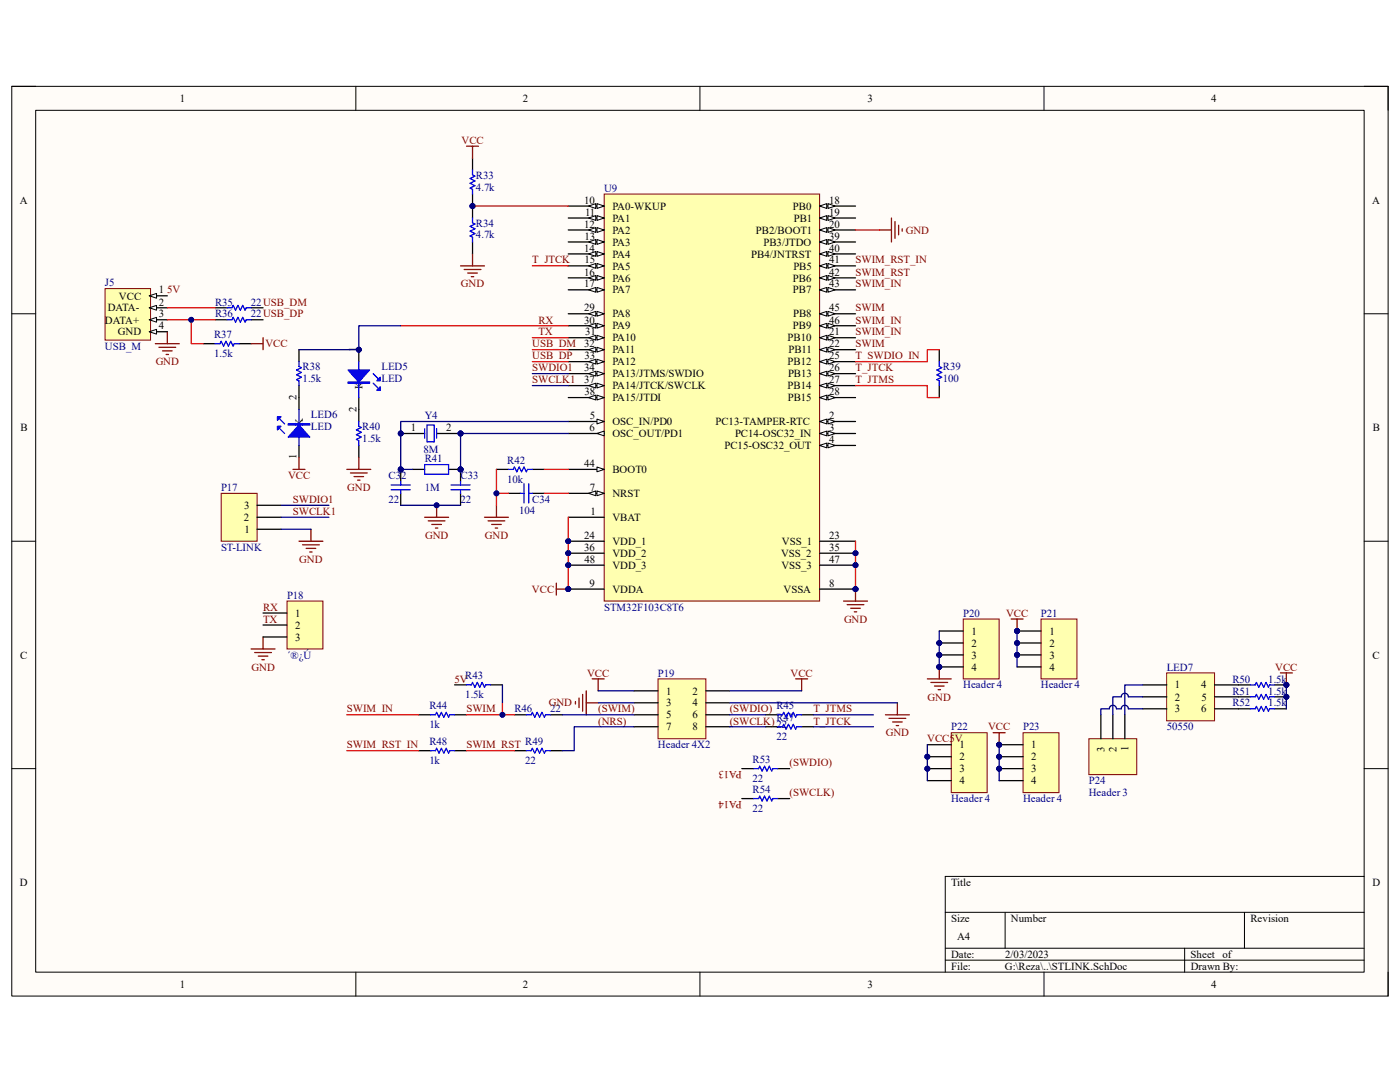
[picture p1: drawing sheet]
<svg xmlns="http://www.w3.org/2000/svg" width="279mm" height="216mm" viewBox="0 0 279 216" stroke-linecap="round" stroke-linejoin="round" font-family="sans-serif">
<defs><g id="words">
<g font-size="2.2">
<text x="35.9" y="20.4">1</text>
<text x="104.4" y="20.4">2</text>
<text x="173.1" y="20.4">3</text>
<text x="241.7" y="20.4">4</text>
<text x="3.9" y="40.6">A</text>
<text x="116.6" y="40.6">10</text>
<text x="122.2" y="41.9">PA0-WKUP</text>
<text x="158.2" y="41.9">PB0</text>
<text x="165.5" y="40.6">18</text>
<text x="273.9" y="40.6">A</text>
<text x="116.6" y="45.4">12</text>
<text x="116.7" y="47.8">13</text>
<text x="116.8" y="43.1">11</text>
<text x="122.2" y="44.2">PA1</text>
<text x="122.2" y="46.6">PA2</text>
<text x="150.9" y="46.6">PB2/BOOT1</text>
<text x="158.4" y="44.2">PB1</text>
<text x="165.5" y="43.1">19</text>
<text x="165.5" y="45.4">20</text>
<text x="165.5" y="47.8">39</text>
<text x="116.6" y="50.2">14</text>
<text x="116.6" y="52.6">15</text>
<text x="122.2" y="49">PA3</text>
<text x="122.2" y="51.4">PA4</text>
<text x="122.2" y="53.8">PA5</text>
<text x="149.9" y="51.4">PB4/JNTRST</text>
<text x="152.4" y="49">PB3/JTDO</text>
<text x="158.3" y="53.8">PB5</text>
<text x="165.5" y="50.2">40</text>
<text x="165.5" y="52.6">41</text>
<text x="23.7" y="59.8">VCC</text>
<text x="31.7" y="58.5">1</text>
<text x="116.6" y="55">16</text>
<text x="116.6" y="57.4">17</text>
<text x="122.2" y="56.2">PA6</text>
<text x="122.2" y="58.5">PA7</text>
<text x="158.2" y="56.2">PB6</text>
<text x="158.2" y="58.5">PB7</text>
<text x="165.5" y="55">42</text>
<text x="165.5" y="57.4">43</text>
<text x="21" y="64.6">DATA+</text>
<text x="21.5" y="62.1">DATA-</text>
<text x="31.7" y="61">2</text>
<text x="31.7" y="63.3">3</text>
<text x="31.7" y="65.7">4</text>
<text x="116.6" y="62.1">29</text>
<text x="116.6" y="64.6">30</text>
<text x="122.2" y="63.3">PA8</text>
<text x="122.2" y="65.7">PA9</text>
<text x="158.2" y="65.7">PB9</text>
<text x="158.3" y="63.3">PB8</text>
<text x="165.5" y="62.1">45</text>
<text x="165.5" y="64.6">46</text>
<text x="23.5" y="66.9">GND</text>
<text x="71.1" y="70.2" transform="rotate(-90 71.1 70.2)">1</text>
<text x="116.6" y="69.3">32</text>
<text x="116.7" y="71.7">33</text>
<text x="116.8" y="66.9">31</text>
<text x="122.2" y="68.1">PA10</text>
<text x="122.2" y="70.5">PA11</text>
<text x="157.2" y="68.1">PB10</text>
<text x="157.4" y="70.5">PB11</text>
<text x="165.5" y="66.9">21</text>
<text x="165.5" y="69.3">22</text>
<text x="165.5" y="71.7">25</text>
<text x="72.3" y="77.6" transform="rotate(-90 72.3 77.6)">K</text>
<text x="72.3" y="75.4" transform="rotate(-90 72.3 75.4)">A</text>
<text x="116.6" y="74.1">34</text>
<text x="116.6" y="76.5">37</text>
<text x="122.2" y="72.9">PA12</text>
<text x="122.2" y="75.3">PA13/JTMS/SWDIO</text>
<text x="122.2" y="77.7">PA14/JTCK/SWCLK</text>
<text x="157.2" y="72.9">PB12</text>
<text x="157.2" y="77.7">PB14</text>
<text x="157.3" y="75.3">PB13</text>
<text x="165.5" y="74.1">26</text>
<text x="165.5" y="76.5">27</text>
<text x="59.2" y="79.8" transform="rotate(-90 59.2 79.8)">2</text>
<text x="71.1" y="82.2" transform="rotate(-90 71.1 82.2)">2</text>
<text x="116.6" y="78.9">38</text>
<text x="117.7" y="83.7">5</text>
<text x="122.2" y="80.1">PA15/JTDI</text>
<text x="157.2" y="80.1">PB15</text>
<text x="165.5" y="78.9">28</text>
<text x="165.5" y="83.7">2</text>
<text x="4.1" y="86">B</text>
<text x="60.4" y="87.2" transform="rotate(-90 60.4 87.2)">A K</text>
<text x="82" y="86">1</text>
<text x="89" y="86">2</text>
<text x="117.6" y="86">6</text>
<text x="122.2" y="84.8">OSC_IN/PD0</text>
<text x="122.2" y="87.2">OSC_OUT/PD1</text>
<text x="142.8" y="84.8">PC13-TAMPER-RTC</text>
<text x="144.6" y="89.6">PC15-OSC32_OUT</text>
<text x="146.7" y="87.2">PC14-OSC32_IN</text>
<text x="165.5" y="86">3</text>
<text x="165.5" y="88.4">4</text>
<text x="274" y="86">B</text>
<text x="59.2" y="91.6" transform="rotate(-90 59.2 91.6)">1</text>
<text x="116.6" y="93.2">44</text>
<text x="122.2" y="94.4">BOOT0</text>
<text x="48.7" y="101.6">3</text>
<text x="117.7" y="98">7</text>
<text x="122.2" y="99.2">NRST</text>
<text x="48.6" y="104">2</text>
<text x="48.8" y="106.3">1</text>
<text x="116.6" y="107.5">24</text>
<text x="117.9" y="102.7">1</text>
<text x="122.2" y="104">VBAT</text>
<text x="165.5" y="107.5">23</text>
<text x="116.6" y="109.9">36</text>
<text x="116.6" y="112.3">48</text>
<text x="122.2" y="108.7">VDD_1</text>
<text x="122.2" y="111.1">VDD_2</text>
<text x="122.2" y="113.5">VDD_3</text>
<text x="155.9" y="111.1">VSS_2</text>
<text x="156" y="113.5">VSS_3</text>
<text x="156" y="108.7">VSS_1</text>
<text x="165.5" y="109.9">35</text>
<text x="165.5" y="112.3">47</text>
<text x="117.6" y="117.1">9</text>
<text x="122.2" y="118.3">VDDA</text>
<text x="156.4" y="118.3">VSSA</text>
<text x="165.5" y="117.1">8</text>
<text x="58.9" y="123.1">1</text>
<text x="58.9" y="125.4">2</text>
<text x="4" y="131.4">C</text>
<text x="58.9" y="127.8">3</text>
<text x="193.9" y="126.7">1</text>
<text x="193.9" y="129">2</text>
<text x="193.9" y="131.4">3</text>
<text x="209.4" y="126.7">1</text>
<text x="209.4" y="129">2</text>
<text x="209.4" y="131.4">3</text>
<text x="273.9" y="131.4">C</text>
<text x="193.9" y="133.8">4</text>
<text x="209.4" y="133.8">4</text>
<text x="234.5" y="137.4">1</text>
<text x="239.7" y="137.4">4</text>
<text x="133" y="138.6">1</text>
<text x="133" y="141">3</text>
<text x="133" y="143.3">5</text>
<text x="138.2" y="141">4</text>
<text x="138.2" y="143.3">6</text>
<text x="138.2" y="138.6">2</text>
<text x="234.5" y="139.8">2</text>
<text x="234.5" y="142.2">3</text>
<text x="239.7" y="142.2">6</text>
<text x="239.8" y="139.8">5</text>
<text x="133" y="145.8">7</text>
<text x="138.2" y="145.8">8</text>
<text x="191.5" y="149.4">1</text>
<text x="205.8" y="149.4">1</text>
<text x="220.4" y="150" transform="rotate(-90 220.4 150)">3</text>
<text x="225.2" y="149.9" transform="rotate(-90 225.2 149.9)">1</text>
<text x="191.5" y="151.7">2</text>
<text x="191.5" y="154.1">3</text>
<text x="205.8" y="151.7">2</text>
<text x="205.8" y="154.1">3</text>
<text x="222.8" y="150.1" transform="rotate(-90 222.8 150.1)">2</text>
<text x="191.5" y="156.5">4</text>
<text x="205.8" y="156.5">4</text>
<text x="4" y="176.8">D</text>
<text x="189.8" y="176.8">Title</text>
<text x="273.9" y="176.8">D</text>
<text x="189.8" y="184">Size</text>
<text x="201.8" y="184">Number</text>
<text x="249.6" y="184">Revision</text>
<text x="189.8" y="191.1">Date:</text>
<text x="191" y="187.5">A4</text>
<text x="200.6" y="191.1">2/03/2023</text>
<text x="237.6" y="191.1">Sheet</text>
<text x="244" y="191.1">of</text>
<text x="35.9" y="197.1">1</text>
<text x="104.4" y="197.1">2</text>
<text x="173.1" y="197.1">3</text>
<text x="189.8" y="193.5">File:</text>
<text x="200.6" y="193.5">G:\Reza\..\STLINK.SchDoc</text>
<text x="237.6" y="193.5">Drawn By:</text>
<text x="241.7" y="197.1">4</text>
</g>
<g font-size="2.2" fill="#800000">
<text x="92.1" y="28.7">VCC</text>
<text x="180.8" y="46.6">GND</text>
<text x="106.2" y="52.6">T_JTCK</text>
<text x="170.7" y="52.6">SWIM_RST_IN</text>
<text x="33.4" y="58.5">5V</text>
<text x="92" y="57.4">GND</text>
<text x="170.7" y="55">SWIM_RST</text>
<text x="170.7" y="57.4">SWIM_IN</text>
<text x="107.4" y="64.6">RX</text>
<text x="170.7" y="64.6">SWIM_IN</text>
<text x="170.7" y="62.1">SWIM</text>
<text x="53" y="69.3">VCC</text>
<text x="106.2" y="69.3">USB_DM</text>
<text x="106.2" y="71.7">USB_DP</text>
<text x="107.4" y="66.9">TX</text>
<text x="170.7" y="66.9">SWIM_IN</text>
<text x="170.7" y="69.3">SWIM</text>
<text x="170.7" y="71.7">T_SWDIO_IN</text>
<text x="31.1" y="72.9">GND</text>
<text x="106.2" y="74.1">SWDIO1</text>
<text x="106.2" y="76.5">SWCLK1</text>
<text x="170.7" y="74.1">T_JTCK</text>
<text x="170.7" y="76.5">T_JTMS</text>
<text x="57.5" y="95.6">VCC</text>
<text x="58.5" y="100.4">SWDIO1</text>
<text x="69.3" y="98">GND</text>
<text x="58.5" y="102.7">SWCLK1</text>
<text x="84.8" y="107.5">GND</text>
<text x="96.8" y="107.5">GND</text>
<text x="59.7" y="112.3">GND</text>
<text x="106.2" y="118.3">VCC</text>
<text x="52.5" y="121.9">RX</text>
<text x="52.5" y="124.2">TX</text>
<text x="168.4" y="124.2">GND</text>
<text x="200.8" y="123.1">VCC</text>
<text x="50.2" y="133.8">GND</text>
<text x="90.7" y="136.2">5V</text>
<text x="117.2" y="135">VCC</text>
<text x="157.8" y="135">VCC</text>
<text x="254.5" y="133.8">VCC</text>
<text x="69.2" y="142.2">SWIM_IN</text>
<text x="93.1" y="142.2">SWIM</text>
<text x="109.5" y="141">GND</text>
<text x="119.4" y="142.2">(SWIM)</text>
<text x="145.6" y="142.2">(SWDIO)</text>
<text x="162.3" y="142.2">T_JTMS</text>
<text x="185.1" y="139.8">GND</text>
<text x="69.2" y="149.4">SWIM_RST_IN</text>
<text x="93.1" y="149.4">SWIM_RST</text>
<text x="119.4" y="144.6">(NRS)</text>
<text x="145.6" y="144.6">(SWCLK)</text>
<text x="162.3" y="144.6">T_JTCK</text>
<text x="176.8" y="146.9">GND</text>
<text x="185" y="148.1">VCC5V</text>
<text x="197.2" y="145.8">VCC</text>
<text x="148" y="153.8" transform="rotate(-180 148 153.8)">PA13</text>
<text x="157.6" y="152.9">(SWDIO)</text>
<text x="148" y="159.8" transform="rotate(-180 148 159.8)">PA14</text>
<text x="157.6" y="158.9">(SWCLK)</text>
</g>
<g font-size="2.2" fill="#000080">
<text x="95" y="35.6">R33</text>
<text x="95" y="38">4.7k</text>
<text x="120.6" y="38.3">U9</text>
<text x="95" y="47.6">4.7k</text>
<text x="95" y="45.2">R34</text>
<text x="21" y="57.2">J5</text>
<text x="42.9" y="61">R35</text>
<text x="42.9" y="63.3">R36</text>
<text x="50.1" y="61">22USB_DM</text>
<text x="50.1" y="63.3">22USB_DP</text>
<text x="21" y="69.8">USB_M</text>
<text x="42.7" y="71.2">1.5k</text>
<text x="42.7" y="67.4">R37</text>
<text x="60.4" y="76.2">1.5k</text>
<text x="60.4" y="73.9">R38</text>
<text x="76.1" y="73.9">LED5</text>
<text x="76.1" y="76.2">LED</text>
<text x="188.2" y="76.2">100</text>
<text x="188.2" y="73.9">R39</text>
<text x="62.1" y="83.4">LED6</text>
<text x="84.8" y="83.7">Y4</text>
<text x="62.1" y="85.8">LED</text>
<text x="72.3" y="88.2">1.5k</text>
<text x="72.3" y="85.8">R40</text>
<text x="77.6" y="95.6">C32</text>
<text x="84.5" y="90.3">8M</text>
<text x="84.8" y="92.2">R41</text>
<text x="91.9" y="95.6">C33</text>
<text x="101.2" y="92.5">R42</text>
<text x="44.1" y="98">P17</text>
<text x="77.6" y="100.4">22</text>
<text x="84.8" y="98">1M</text>
<text x="91.9" y="100.4">22</text>
<text x="101.2" y="96.3">10k</text>
<text x="106.2" y="100.4">C34</text>
<text x="103.6" y="102.5">104</text>
<text x="44.1" y="109.9">ST-LINK</text>
<text x="57.3" y="119.5">P18</text>
<text x="120.6" y="121.9">STM32F103C8T6</text>
<text x="192.2" y="123.1">P20</text>
<text x="207.7" y="123.1">P21</text>
<text x="57.3" y="131.4">´®¿Ú</text>
<text x="92.8" y="135.5">R43</text>
<text x="131.3" y="135">P19</text>
<text x="192.2" y="137.4">Header 4</text>
<text x="207.7" y="137.4">Header 4</text>
<text x="232.8" y="133.8">LED7</text>
<text x="246" y="136.2">R50</text>
<text x="253.1" y="136.2">1.5k</text>
<text x="85.7" y="141.4">R44</text>
<text x="92.8" y="139.3">1.5k</text>
<text x="102.7" y="142.2">R46</text>
<text x="109.8" y="142.2">22</text>
<text x="154.9" y="143.8">R47</text>
<text x="154.9" y="141.4">R45</text>
<text x="246" y="141">R52</text>
<text x="246" y="138.6">R51</text>
<text x="253.1" y="141">1.5k</text>
<text x="253.1" y="138.6">1.5k</text>
<text x="85.7" y="145.3">1k</text>
<text x="85.7" y="148.6">R48</text>
<text x="104.8" y="148.6">R49</text>
<text x="131.3" y="149.4">Header 4X2</text>
<text x="154.9" y="147.7">22</text>
<text x="154.9" y="145.3">22</text>
<text x="189.8" y="145.8">P22</text>
<text x="204.2" y="145.8">P23</text>
<text x="232.8" y="145.8">50550</text>
<text x="85.7" y="152.4">1k</text>
<text x="104.8" y="152.4">22</text>
<text x="150.2" y="152.2">R53</text>
<text x="150.2" y="156">22</text>
<text x="150.2" y="158.2">R54</text>
<text x="189.8" y="160.1">Header 4</text>
<text x="204.2" y="160.1">Header 4</text>
<text x="217.3" y="156.5">P24</text>
<text x="217.3" y="158.9">Header 3</text>
<text x="150.2" y="162">22</text>
</g>
</g></defs>
<path d="M2.3 17.2h274.7v181.6h-274.7z" fill-rule="evenodd" fill="#fffcf8"/>
<path d="M2.3 17.2h274.7v181.6h-274.7z" fill="none" stroke="#000" stroke-width=".2"/>
<path d="M7.1 22h265.1v172h-265.1z" fill-rule="evenodd" fill="#fffcf8"/>
<g fill="none" stroke="#000" stroke-width=".2">
<path d="M2.3 17.2h4.8M71 17.2v4.8M139.7 17.2v4.8M208.4 17.2v4.8M272.2 17.2h4.8v4.8M7.1 22h265.1v172h-265.1zM2.3 62.6h4.8M272.2 62.6h4.8M2.3 108h4.8M272.2 108h4.8M2.3 153.4h4.8M272.2 153.4h4.8"/>
<path d="M272.2 174.9h-83.6v19.1M71 194v4.8M139.7 194v4.8M188.6 182h83.6M188.6 189.2h83.6M188.6 191.6h83.6M200.6 182v7.2M208.4 194v4.8M236.4 189.2v4.8M248.4 182v7.2M277 194v4.8"/>
</g>
<circle cx="113.4" cy="108" r=".48" fill="#000080"/>
<circle cx="113.4" cy="108" r=".48" fill="none" stroke="#000080" stroke-width=".2"/>
<circle cx="113.4" cy="110.4" r=".48" fill="#000080"/>
<circle cx="113.4" cy="110.4" r=".48" fill="none" stroke="#000080" stroke-width=".2"/>
<circle cx="113.4" cy="112.8" r=".48" fill="#000080"/>
<circle cx="113.4" cy="112.8" r=".48" fill="none" stroke="#000080" stroke-width=".2"/>
<circle cx="113.4" cy="117.5" r=".48" fill="#000080"/>
<circle cx="113.4" cy="117.5" r=".48" fill="none" stroke="#000080" stroke-width=".2"/>
<circle cx="170.7" cy="110.4" r=".48" fill="#000080"/>
<circle cx="170.7" cy="110.4" r=".48" fill="none" stroke="#000080" stroke-width=".2"/>
<circle cx="170.7" cy="112.8" r=".48" fill="#000080"/>
<circle cx="170.7" cy="112.8" r=".48" fill="none" stroke="#000080" stroke-width=".2"/>
<circle cx="170.7" cy="117.5" r=".48" fill="#000080"/>
<circle cx="170.7" cy="117.5" r=".48" fill="none" stroke="#000080" stroke-width=".2"/>
<path d="M120.6 38.7h43v81.2h-43z" fill-rule="evenodd" fill="#ffffb0"/>
<path d="M120.6 38.7h43v81.2h-43z" fill="none" stroke="#800000" stroke-width=".2"/>
<path d="M113.4 93.7h7.2" fill="none" stroke="#000" stroke-width=".25"/>
<path d="M119.1 93.2l1.5 .5-1.5 .4z" fill="#f8fcff"/>
<path d="M119.1 93.2l1.5 .5-1.5 .4z" fill="none" stroke="#000" stroke-width=".2"/>
<path d="M113.4 98.4h7.2" fill="none" stroke="#000" stroke-width=".25"/>
<path d="M119.1 98l1.5 .4-1.5 .5z" fill="#f8fcff"/>
<path d="M119.1 98l1.5 .4-1.5 .5z" fill="none" stroke="#000" stroke-width=".2"/>
<path d="M117.5 98.4l1.4-.4v.9z" fill="#f8fcff"/>
<path d="M117.5 98.4l1.4-.4v.9z" fill="none" stroke="#000" stroke-width=".2"/>
<path d="M113.4 84.1h7.2" fill="none" stroke="#000" stroke-width=".25"/>
<path d="M119.1 83.6l1.5 .5-1.5 .5z" fill="#f8fcff"/>
<path d="M119.1 83.6l1.5 .5-1.5 .5z" fill="none" stroke="#000" stroke-width=".2"/>
<path d="M113.4 86.5h7.2" fill="none" stroke="#000" stroke-width=".25"/>
<path d="M119.1 86.5l1.5-.5v1z" fill="#f8fcff"/>
<path d="M119.1 86.5l1.5-.5v1z" fill="none" stroke="#000" stroke-width=".2"/>
<path d="M113.4 41.1h7.2" fill="none" stroke="#000" stroke-width=".25"/>
<path d="M119.1 40.6l1.5 .5-1.5 .5z" fill="#f8fcff"/>
<path d="M119.1 40.6l1.5 .5-1.5 .5z" fill="none" stroke="#000" stroke-width=".2"/>
<path d="M117.5 41.1l1.4-.5v1z" fill="#f8fcff"/>
<path d="M117.5 41.1l1.4-.5v1z" fill="none" stroke="#000" stroke-width=".2"/>
<path d="M113.4 43.5h7.2" fill="none" stroke="#000" stroke-width=".25"/>
<path d="M119.1 43l1.5 .5-1.5 .5z" fill="#f8fcff"/>
<path d="M119.1 43l1.5 .5-1.5 .5z" fill="none" stroke="#000" stroke-width=".2"/>
<path d="M117.5 43.5l1.4-.5v1z" fill="#f8fcff"/>
<path d="M117.5 43.5l1.4-.5v1z" fill="none" stroke="#000" stroke-width=".2"/>
<path d="M113.4 45.9h7.2" fill="none" stroke="#000" stroke-width=".25"/>
<path d="M119.1 45.4l1.5 .5-1.5 .5z" fill="#f8fcff"/>
<path d="M119.1 45.4l1.5 .5-1.5 .5z" fill="none" stroke="#000" stroke-width=".2"/>
<path d="M117.5 45.9l1.4-.5v1z" fill="#f8fcff"/>
<path d="M117.5 45.9l1.4-.5v1z" fill="none" stroke="#000" stroke-width=".2"/>
<path d="M113.4 48.3h7.2" fill="none" stroke="#000" stroke-width=".25"/>
<path d="M119.1 47.8l1.5 .5-1.5 .5z" fill="#f8fcff"/>
<path d="M119.1 47.8l1.5 .5-1.5 .5z" fill="none" stroke="#000" stroke-width=".2"/>
<path d="M117.5 48.3l1.4-.5v1z" fill="#f8fcff"/>
<path d="M117.5 48.3l1.4-.5v1z" fill="none" stroke="#000" stroke-width=".2"/>
<path d="M113.4 50.7h7.2" fill="none" stroke="#000" stroke-width=".25"/>
<path d="M119.1 50.2l1.5 .5-1.5 .4z" fill="#f8fcff"/>
<path d="M119.1 50.2l1.5 .5-1.5 .4z" fill="none" stroke="#000" stroke-width=".2"/>
<path d="M117.5 50.7l1.4-.5v.9z" fill="#f8fcff"/>
<path d="M117.5 50.7l1.4-.5v.9z" fill="none" stroke="#000" stroke-width=".2"/>
<path d="M113.4 53.1h7.2" fill="none" stroke="#000" stroke-width=".25"/>
<path d="M119.1 52.6l1.5 .5-1.5 .4z" fill="#f8fcff"/>
<path d="M119.1 52.6l1.5 .5-1.5 .4z" fill="none" stroke="#000" stroke-width=".2"/>
<path d="M117.5 53.1l1.4-.5v.9z" fill="#f8fcff"/>
<path d="M117.5 53.1l1.4-.5v.9z" fill="none" stroke="#000" stroke-width=".2"/>
<path d="M113.4 55.4h7.2" fill="none" stroke="#000" stroke-width=".25"/>
<path d="M119.1 55l1.5 .4-1.5 .5z" fill="#f8fcff"/>
<path d="M119.1 55l1.5 .4-1.5 .5z" fill="none" stroke="#000" stroke-width=".2"/>
<path d="M117.5 55.4l1.4-.4v.9z" fill="#f8fcff"/>
<path d="M117.5 55.4l1.4-.4v.9z" fill="none" stroke="#000" stroke-width=".2"/>
<path d="M113.4 57.8h7.2" fill="none" stroke="#000" stroke-width=".25"/>
<path d="M119.1 57.4l1.5 .4-1.5 .5z" fill="#f8fcff"/>
<path d="M119.1 57.4l1.5 .4-1.5 .5z" fill="none" stroke="#000" stroke-width=".2"/>
<path d="M117.5 57.8l1.4-.4v.9z" fill="#f8fcff"/>
<path d="M117.5 57.8l1.4-.4v.9z" fill="none" stroke="#000" stroke-width=".2"/>
<path d="M113.4 62.6h7.2" fill="none" stroke="#000" stroke-width=".25"/>
<path d="M119.1 62.1l1.5 .5-1.5 .5z" fill="#f8fcff"/>
<path d="M119.1 62.1l1.5 .5-1.5 .5z" fill="none" stroke="#000" stroke-width=".2"/>
<path d="M117.5 62.6l1.4-.5v1z" fill="#f8fcff"/>
<path d="M117.5 62.6l1.4-.5v1z" fill="none" stroke="#000" stroke-width=".2"/>
<path d="M113.4 65h7.2" fill="none" stroke="#000" stroke-width=".25"/>
<path d="M119.1 64.5l1.5 .5-1.5 .5z" fill="#f8fcff"/>
<path d="M119.1 64.5l1.5 .5-1.5 .5z" fill="none" stroke="#000" stroke-width=".2"/>
<path d="M117.5 65l1.4-.5v1z" fill="#f8fcff"/>
<path d="M117.5 65l1.4-.5v1z" fill="none" stroke="#000" stroke-width=".2"/>
<path d="M113.4 67.4h7.2" fill="none" stroke="#000" stroke-width=".25"/>
<path d="M119.1 66.9l1.5 .5-1.5 .5z" fill="#f8fcff"/>
<path d="M119.1 66.9l1.5 .5-1.5 .5z" fill="none" stroke="#000" stroke-width=".2"/>
<path d="M117.5 67.4l1.4-.5v1z" fill="#f8fcff"/>
<path d="M117.5 67.4l1.4-.5v1z" fill="none" stroke="#000" stroke-width=".2"/>
<path d="M113.4 69.8h7.2" fill="none" stroke="#000" stroke-width=".25"/>
<path d="M119.1 69.3l1.5 .5-1.5 .5z" fill="#f8fcff"/>
<path d="M119.1 69.3l1.5 .5-1.5 .5z" fill="none" stroke="#000" stroke-width=".2"/>
<path d="M117.5 69.8l1.4-.5v1z" fill="#f8fcff"/>
<path d="M117.5 69.8l1.4-.5v1z" fill="none" stroke="#000" stroke-width=".2"/>
<path d="M113.4 72.2h7.2" fill="none" stroke="#000" stroke-width=".25"/>
<path d="M119.1 71.7l1.5 .5-1.5 .4z" fill="#f8fcff"/>
<path d="M119.1 71.7l1.5 .5-1.5 .4z" fill="none" stroke="#000" stroke-width=".2"/>
<path d="M117.5 72.2l1.4-.5v.9z" fill="#f8fcff"/>
<path d="M117.5 72.2l1.4-.5v.9z" fill="none" stroke="#000" stroke-width=".2"/>
<path d="M113.4 74.6h7.2" fill="none" stroke="#000" stroke-width=".25"/>
<path d="M119.1 74.1l1.5 .5-1.5 .4z" fill="#f8fcff"/>
<path d="M119.1 74.1l1.5 .5-1.5 .4z" fill="none" stroke="#000" stroke-width=".2"/>
<path d="M117.5 74.6l1.4-.5v.9z" fill="#f8fcff"/>
<path d="M117.5 74.6l1.4-.5v.9z" fill="none" stroke="#000" stroke-width=".2"/>
<path d="M113.4 76.9h7.2" fill="none" stroke="#000" stroke-width=".25"/>
<path d="M119.1 76.5l1.5 .4-1.5 .5z" fill="#f8fcff"/>
<path d="M119.1 76.5l1.5 .4-1.5 .5z" fill="none" stroke="#000" stroke-width=".2"/>
<path d="M117.5 76.9l1.4-.4v.9z" fill="#f8fcff"/>
<path d="M117.5 76.9l1.4-.4v.9z" fill="none" stroke="#000" stroke-width=".2"/>
<path d="M113.4 79.3h7.2" fill="none" stroke="#000" stroke-width=".25"/>
<path d="M119.1 78.9l1.5 .4-1.5 .5z" fill="#f8fcff"/>
<path d="M119.1 78.9l1.5 .4-1.5 .5z" fill="none" stroke="#000" stroke-width=".2"/>
<path d="M117.5 79.3l1.4-.4v.9z" fill="#f8fcff"/>
<path d="M117.5 79.3l1.4-.4v.9z" fill="none" stroke="#000" stroke-width=".2"/>
<path d="M163.6 41.1h7.1" fill="none" stroke="#000" stroke-width=".25"/>
<path d="M163.6 41.1l1.4-.5v1z" fill="#f8fcff"/>
<path d="M163.6 41.1l1.4-.5v1z" fill="none" stroke="#000" stroke-width=".2"/>
<path d="M165.2 40.6l1.5 .5-1.5 .5z" fill="#f8fcff"/>
<path d="M165.2 40.6l1.5 .5-1.5 .5z" fill="none" stroke="#000" stroke-width=".2"/>
<path d="M163.6 43.5h7.1" fill="none" stroke="#000" stroke-width=".25"/>
<path d="M163.6 43.5l1.4-.5v1z" fill="#f8fcff"/>
<path d="M163.6 43.5l1.4-.5v1z" fill="none" stroke="#000" stroke-width=".2"/>
<path d="M165.2 43l1.5 .5-1.5 .5z" fill="#f8fcff"/>
<path d="M165.2 43l1.5 .5-1.5 .5z" fill="none" stroke="#000" stroke-width=".2"/>
<path d="M163.6 45.9h7.1" fill="none" stroke="#000" stroke-width=".25"/>
<path d="M163.6 45.9l1.4-.5v1z" fill="#f8fcff"/>
<path d="M163.6 45.9l1.4-.5v1z" fill="none" stroke="#000" stroke-width=".2"/>
<path d="M165.2 45.4l1.5 .5-1.5 .5z" fill="#f8fcff"/>
<path d="M165.2 45.4l1.5 .5-1.5 .5z" fill="none" stroke="#000" stroke-width=".2"/>
<path d="M163.6 48.3h7.1" fill="none" stroke="#000" stroke-width=".25"/>
<path d="M163.6 48.3l1.4-.5v1z" fill="#f8fcff"/>
<path d="M163.6 48.3l1.4-.5v1z" fill="none" stroke="#000" stroke-width=".2"/>
<path d="M165.2 47.8l1.5 .5-1.5 .5z" fill="#f8fcff"/>
<path d="M165.2 47.8l1.5 .5-1.5 .5z" fill="none" stroke="#000" stroke-width=".2"/>
<path d="M163.6 50.7h7.1" fill="none" stroke="#000" stroke-width=".25"/>
<path d="M163.6 50.7l1.4-.5v.9z" fill="#f8fcff"/>
<path d="M163.6 50.7l1.4-.5v.9z" fill="none" stroke="#000" stroke-width=".2"/>
<path d="M165.2 50.2l1.5 .5-1.5 .4z" fill="#f8fcff"/>
<path d="M165.2 50.2l1.5 .5-1.5 .4z" fill="none" stroke="#000" stroke-width=".2"/>
<path d="M163.6 53.1h7.1" fill="none" stroke="#000" stroke-width=".25"/>
<path d="M163.6 53.1l1.4-.5v.9z" fill="#f8fcff"/>
<path d="M163.6 53.1l1.4-.5v.9z" fill="none" stroke="#000" stroke-width=".2"/>
<path d="M165.2 52.6l1.5 .5-1.5 .4z" fill="#f8fcff"/>
<path d="M165.2 52.6l1.5 .5-1.5 .4z" fill="none" stroke="#000" stroke-width=".2"/>
<path d="M163.6 55.4h7.1" fill="none" stroke="#000" stroke-width=".25"/>
<path d="M163.6 55.4l1.4-.4v.9z" fill="#f8fcff"/>
<path d="M163.6 55.4l1.4-.4v.9z" fill="none" stroke="#000" stroke-width=".2"/>
<path d="M165.2 55l1.5 .4-1.5 .5z" fill="#f8fcff"/>
<path d="M165.2 55l1.5 .4-1.5 .5z" fill="none" stroke="#000" stroke-width=".2"/>
<path d="M163.6 57.8h7.1" fill="none" stroke="#000" stroke-width=".25"/>
<path d="M163.6 57.8l1.4-.4v.9z" fill="#f8fcff"/>
<path d="M163.6 57.8l1.4-.4v.9z" fill="none" stroke="#000" stroke-width=".2"/>
<path d="M165.2 57.4l1.5 .4-1.5 .5z" fill="#f8fcff"/>
<path d="M165.2 57.4l1.5 .4-1.5 .5z" fill="none" stroke="#000" stroke-width=".2"/>
<path d="M163.6 62.6h7.1" fill="none" stroke="#000" stroke-width=".25"/>
<path d="M163.6 62.6l1.4-.5v1z" fill="#f8fcff"/>
<path d="M163.6 62.6l1.4-.5v1z" fill="none" stroke="#000" stroke-width=".2"/>
<path d="M165.2 62.1l1.5 .5-1.5 .5z" fill="#f8fcff"/>
<path d="M165.2 62.1l1.5 .5-1.5 .5z" fill="none" stroke="#000" stroke-width=".2"/>
<path d="M163.6 65h7.1" fill="none" stroke="#000" stroke-width=".25"/>
<path d="M163.6 65l1.4-.5v1z" fill="#f8fcff"/>
<path d="M163.6 65l1.4-.5v1z" fill="none" stroke="#000" stroke-width=".2"/>
<path d="M165.2 64.5l1.5 .5-1.5 .5z" fill="#f8fcff"/>
<path d="M165.2 64.5l1.5 .5-1.5 .5z" fill="none" stroke="#000" stroke-width=".2"/>
<path d="M163.6 67.4h7.1" fill="none" stroke="#000" stroke-width=".25"/>
<path d="M163.6 67.4l1.4-.5v1z" fill="#f8fcff"/>
<path d="M163.6 67.4l1.4-.5v1z" fill="none" stroke="#000" stroke-width=".2"/>
<path d="M165.2 66.9l1.5 .5-1.5 .5z" fill="#f8fcff"/>
<path d="M165.2 66.9l1.5 .5-1.5 .5z" fill="none" stroke="#000" stroke-width=".2"/>
<path d="M163.6 69.8h7.1" fill="none" stroke="#000" stroke-width=".25"/>
<path d="M163.6 69.8l1.4-.5v1z" fill="#f8fcff"/>
<path d="M163.6 69.8l1.4-.5v1z" fill="none" stroke="#000" stroke-width=".2"/>
<path d="M165.2 69.3l1.5 .5-1.5 .5z" fill="#f8fcff"/>
<path d="M165.2 69.3l1.5 .5-1.5 .5z" fill="none" stroke="#000" stroke-width=".2"/>
<path d="M163.6 72.2h7.1" fill="none" stroke="#000" stroke-width=".25"/>
<path d="M163.6 72.2l1.4-.5v.9z" fill="#f8fcff"/>
<path d="M163.6 72.2l1.4-.5v.9z" fill="none" stroke="#000" stroke-width=".2"/>
<path d="M165.2 71.7l1.5 .5-1.5 .4z" fill="#f8fcff"/>
<path d="M165.2 71.7l1.5 .5-1.5 .4z" fill="none" stroke="#000" stroke-width=".2"/>
<path d="M163.6 74.6h7.1" fill="none" stroke="#000" stroke-width=".25"/>
<path d="M163.6 74.6l1.4-.5v.9z" fill="#f8fcff"/>
<path d="M163.6 74.6l1.4-.5v.9z" fill="none" stroke="#000" stroke-width=".2"/>
<path d="M165.2 74.1l1.5 .5-1.5 .4z" fill="#f8fcff"/>
<path d="M165.2 74.1l1.5 .5-1.5 .4z" fill="none" stroke="#000" stroke-width=".2"/>
<path d="M163.6 76.9h7.1" fill="none" stroke="#000" stroke-width=".25"/>
<path d="M163.6 76.9l1.4-.4v.9z" fill="#f8fcff"/>
<path d="M163.6 76.9l1.4-.4v.9z" fill="none" stroke="#000" stroke-width=".2"/>
<path d="M165.2 76.5l1.5 .4-1.5 .5z" fill="#f8fcff"/>
<path d="M165.2 76.5l1.5 .4-1.5 .5z" fill="none" stroke="#000" stroke-width=".2"/>
<path d="M163.6 79.3h7.1" fill="none" stroke="#000" stroke-width=".25"/>
<path d="M163.6 79.3l1.4-.4v.9z" fill="#f8fcff"/>
<path d="M163.6 79.3l1.4-.4v.9z" fill="none" stroke="#000" stroke-width=".2"/>
<path d="M165.2 78.9l1.5 .4-1.5 .5z" fill="#f8fcff"/>
<path d="M165.2 78.9l1.5 .4-1.5 .5z" fill="none" stroke="#000" stroke-width=".2"/>
<path d="M163.6 84.1h7.1" fill="none" stroke="#000" stroke-width=".25"/>
<path d="M163.6 84.1l1.4-.5v1z" fill="#f8fcff"/>
<path d="M163.6 84.1l1.4-.5v1z" fill="none" stroke="#000" stroke-width=".2"/>
<path d="M165.2 83.6l1.5 .5-1.5 .5z" fill="#f8fcff"/>
<path d="M165.2 83.6l1.5 .5-1.5 .5z" fill="none" stroke="#000" stroke-width=".2"/>
<path d="M163.6 86.5h7.1" fill="none" stroke="#000" stroke-width=".25"/>
<path d="M163.6 86.5l1.4-.5v1z" fill="#f8fcff"/>
<path d="M163.6 86.5l1.4-.5v1z" fill="none" stroke="#000" stroke-width=".2"/>
<path d="M165.2 86l1.5 .5-1.5 .5z" fill="#f8fcff"/>
<path d="M165.2 86l1.5 .5-1.5 .5z" fill="none" stroke="#000" stroke-width=".2"/>
<path d="M163.6 88.9h7.1" fill="none" stroke="#000" stroke-width=".25"/>
<path d="M163.6 88.9l1.4-.5v1z" fill="#f8fcff"/>
<path d="M163.6 88.9l1.4-.5v1z" fill="none" stroke="#000" stroke-width=".2"/>
<path d="M165.2 88.4l1.5 .5-1.5 .5z" fill="#f8fcff"/>
<path d="M165.2 88.4l1.5 .5-1.5 .5z" fill="none" stroke="#000" stroke-width=".2"/>
<path d="M113.4 103.2h7.2M113.4 108h7.2" fill="none" stroke="#000" stroke-width=".25"/>
<circle cx="113.4" cy="108" r=".48" fill="#000080"/>
<circle cx="113.4" cy="108" r=".48" fill="none" stroke="#000080" stroke-width=".2"/>
<path d="M113.4 110.4h7.2" fill="none" stroke="#000" stroke-width=".25"/>
<circle cx="113.4" cy="110.4" r=".48" fill="#000080"/>
<circle cx="113.4" cy="110.4" r=".48" fill="none" stroke="#000080" stroke-width=".2"/>
<path d="M113.4 112.8h7.2" fill="none" stroke="#000" stroke-width=".25"/>
<circle cx="113.4" cy="112.8" r=".48" fill="#000080"/>
<circle cx="113.4" cy="112.8" r=".48" fill="none" stroke="#000080" stroke-width=".2"/>
<path d="M113.4 117.5h7.2" fill="none" stroke="#000" stroke-width=".25"/>
<circle cx="113.4" cy="117.5" r=".48" fill="#000080"/>
<circle cx="113.4" cy="117.5" r=".48" fill="none" stroke="#000080" stroke-width=".2"/>
<path d="M163.6 108h7.1M163.6 110.4h7.1" fill="none" stroke="#000" stroke-width=".25"/>
<circle cx="170.7" cy="110.4" r=".48" fill="#000080"/>
<circle cx="170.7" cy="110.4" r=".48" fill="none" stroke="#000080" stroke-width=".2"/>
<path d="M163.6 112.8h7.1" fill="none" stroke="#000" stroke-width=".25"/>
<circle cx="170.7" cy="112.8" r=".48" fill="#000080"/>
<circle cx="170.7" cy="112.8" r=".48" fill="none" stroke="#000080" stroke-width=".2"/>
<path d="M163.6 117.5h7.1" fill="none" stroke="#000" stroke-width=".25"/>
<circle cx="170.7" cy="117.5" r=".48" fill="#000080"/>
<circle cx="170.7" cy="117.5" r=".48" fill="none" stroke="#000080" stroke-width=".2"/>
<circle cx="71.6" cy="69.8" r=".48" fill="#000080"/>
<circle cx="71.6" cy="69.8" r=".48" fill="none" stroke="#000080" stroke-width=".2"/>
<path d="M71.6 69.8v2.4" fill="none" stroke="#000" stroke-width=".25"/>
<circle cx="71.6" cy="69.8" r=".48" fill="#000080"/>
<circle cx="71.6" cy="69.8" r=".48" fill="none" stroke="#000080" stroke-width=".2"/>
<path d="M71.6 79.3v2.4" fill="none" stroke="#000" stroke-width=".25"/>
<path d="M71.6 72.2v7.1M74.5 76.5l.9 .9M74.5 74.6l.9 .9" fill="none" stroke="#00f" stroke-width=".25"/>
<path d="M69.5 73.8h4.3l-2.2 2.4z" fill="#00f"/>
<path d="M69.5 73.8h4.3l-2.2 2.4zM69.5 76.2h4.3v.3h-4.3z" fill="none" stroke="#00f" stroke-width=".25"/>
<path d="M69.5 76.3h4.3" fill="none" stroke="#00f" stroke-width=".24"/>
<path d="M75.9 77.2v.7h-.7z" fill="#00f"/>
<path d="M75.9 77.2v.7h-.7z" fill="none" stroke="#00f" stroke-width=".25"/>
<path d="M75.9 75.3v.7h-.7z" fill="#00f"/>
<path d="M75.9 75.3v.7h-.7zM55.8 83.6l1 1M55.8 85.5l1 1M59.7 81.7v7.2" fill="none" stroke="#00f" stroke-width=".25"/>
<path d="M59.7 79.3v2.4M59.7 88.9v2.4" fill="none" stroke="#000" stroke-width=".25"/>
<path d="M59.7 84.8l2.1 2.4h-4.3z" fill="#00f"/>
<path d="M57.5 84.6h4.3v.2h-4.3zM59.7 84.8l2.1 2.4h-4.3z" fill="none" stroke="#00f" stroke-width=".25"/>
<path d="M57.5 84.7h4.3" fill="none" stroke="#00f" stroke-width=".24"/>
<path d="M55.4 83.2h.7l-.7 .7z" fill="#00f"/>
<path d="M55.4 83.2h.7l-.7 .7z" fill="none" stroke="#00f" stroke-width=".25"/>
<path d="M55.4 85.1h.7l-.7 .7z" fill="#00f"/>
<g fill="none" stroke="#00f" stroke-width=".25">
<path d="M42.9 68.6h1l.2-.5 .5 1 .5-1 .5 1 .5-1 .4 1 .3-.5h.9M45.3 61.4h1l.2-.5 .5 1 .5-1 .5 1 .4-1 .5 1 .3-.5h.9M45.3 63.8h1l.2-.5 .5 1 .5-1 .5 1 .4-1 .5 1 .3-.5h.9M59.7 72.2v.9l.4 .3-.9 .4 .9 .5-.9 .5 .9 .5-.9 .4 .5 .3v.9M187.5 72.2v.9l.4 .3-.9 .4 .9 .5-.9 .5 .9 .5-.9 .5 .5 .2v.9M55.4 85.1h.7l-.7 .7zM71.6 84.1v1l.5 .2-1 .5 1 .5-1 .4 1 .5-1 .5 .5 .2v1M101.5 93.7h.9l.3-.5 .4 .9 .5-.9 .5 .9 .5-.9 .5 .9 .2-.4h.9M93.1 136.7h1l.2-.5 .5 .9 .5-.9 .4 .9 .5-.9 .5 .9 .2-.4h1M85.9 142.6h1l.2-.4 .5 .9 .5-.9 .5 .9 .4-.9 .5 .9 .3-.5h.9M85.9 149.8h1l.2-.5 .5 1 .5-1 .5 1 .4-1 .5 1 .3-.5h.9M105.1 142.6h.9l.2-.4 .5 .9 .5-.9 .5 .9 .5-.9 .4 .9 .3-.5h.9"/>
<path d="M105.1 149.8h.9l.2-.5 .5 1 .5-1 .5 1 .5-1 .4 1 .3-.5h.9"/>
</g>
<g fill="none" stroke="#000" stroke-width=".25">
<path d="M40.6 68.6h2.3M42.9 61.4h2.4M42.9 63.8h2.4M47.7 68.6h2.4M50.1 61.4h2.4M50.1 63.8h2.4M59.7 69.8v2.4M59.7 76.9v2.4M187.5 69.8v2.4M187.5 76.9v2.4M71.6 81.7v2.4M71.6 88.9v2.4"/>
<path d="M99.1 93.7h2.4M106.2 93.7h2.4M90.7 136.7h2.4M97.9 136.7h2.4M83.6 142.6h2.3M83.6 149.8h2.3M90.7 142.6h2.4M90.7 149.8h2.4M102.7 142.6h2.4M102.7 149.8h2.4M109.8 142.6h2.4M109.8 149.8h2.4"/>
</g>
<circle cx="94.3" cy="41.1" r=".48" fill="#000080"/>
<circle cx="94.3" cy="41.1" r=".48" fill="none" stroke="#000080" stroke-width=".2"/>
<path d="M94.3 31.6v2.3M94.3 38.7v2.4" fill="none" stroke="#000" stroke-width=".25"/>
<circle cx="94.3" cy="41.1" r=".48" fill="#000080"/>
<circle cx="94.3" cy="41.1" r=".48" fill="none" stroke="#000080" stroke-width=".2"/>
<path d="M94.3 33.9v1l.5 .2-1 .5 1 .5-1 .5 1 .5-1 .4 .5 .3v.9" fill="none" stroke="#00f" stroke-width=".25"/>
<circle cx="94.3" cy="41.1" r=".48" fill="#000080"/>
<circle cx="94.3" cy="41.1" r=".48" fill="none" stroke="#000080" stroke-width=".2"/>
<path d="M94.3 41.1v2.4" fill="none" stroke="#000" stroke-width=".25"/>
<circle cx="94.3" cy="41.1" r=".48" fill="#000080"/>
<circle cx="94.3" cy="41.1" r=".48" fill="none" stroke="#000080" stroke-width=".2"/>
<path d="M94.3 48.3v2.4M101.5 98.4h2.4M106.2 98.4h2.4M152.8 145h2.4M152.8 142.6h2.4M160 145h2.4M160 142.6h2.4" fill="none" stroke="#000" stroke-width=".25"/>
<path d="M94.3 43.5v1l.5 .2-1 .5 1 .5-1 .4 1 .5-1 .5 .5 .2v1M103.9 98.4h.7M104.6 96.5v3.9M105.5 96.5v3.9M105.5 98.4h.7M155.2 145h1l.2-.5 .5 1 .5-1 .4 1 .5-1 .5 1 .2-.5h1M155.2 142.6h1l.2-.4 .5 .9 .5-.9 .4 .9 .5-.9 .5 .9 .2-.5h1" fill="none" stroke="#00f" stroke-width=".25"/>
<path d="M44.1 98.4h7.2v9.6h-7.2z" fill-rule="evenodd" fill="#ffffb0"/>
<path d="M44.1 98.4h7.2v9.6h-7.2z" fill="none" stroke="#800000" stroke-width=".2"/>
<path d="M51.3 105.6h4.8M51.3 103.2h4.8M51.3 100.8h4.8" fill="none" stroke="#000" stroke-width=".25"/>
<path d="M131.3 135.5h9.6v11.9h-9.6z" fill-rule="evenodd" fill="#ffffb0"/>
<path d="M131.3 135.5h9.6v11.9h-9.6z" fill="none" stroke="#800000" stroke-width=".2"/>
<path d="M126.5 137.8h4.8M140.9 137.8h4.8M126.5 140.2h4.8M126.5 142.6h4.8M126.5 145h4.8M140.9 140.2h4.8M140.9 142.6h4.8M140.9 145h4.8" fill="none" stroke="#000" stroke-width=".25"/>
<g fill="none" stroke="#800000" stroke-width=".25">
<path d="M168.3 119.9h4.8M170.7 117.5v2.4M115.6 139.3v1.9M116.3 138.6v3.3M117 137.8v4.8M118.2 135.5h2.4M119.4 135.5v2.3M158.8 135.5h2.4M160 135.5v2.3M169.1 120.6h3.3M169.8 121.4h1.9M170.5 122.1h.5"/>
<path d="M114.8 140v.5M117 140.2h2.4M176.7 142.6h4.8M177.4 143.3h3.4M178.1 144.1h2M178.9 144.8h.4M179.1 140.2v2.4"/>
</g>
<circle cx="170.7" cy="117.5" r=".48" fill="#000080"/>
<circle cx="170.7" cy="117.5" r=".48" fill="none" stroke="#000080" stroke-width=".2"/>
<path d="M175.5 45.9h2.4M177.9 43.5v4.8M178.6 44.2v3.4M179.3 44.9v2M180.1 45.7v.4M111 116.4v2.3M111 117.5h2.4" fill="none" stroke="#800000" stroke-width=".25"/>
<circle cx="113.4" cy="117.5" r=".48" fill="#000080"/>
<circle cx="113.4" cy="117.5" r=".48" fill="none" stroke="#000080" stroke-width=".2"/>
<g fill="none" stroke="#800000" stroke-width=".25">
<path d="M31 68.6h4.8M31.7 69.3h3.4M32.4 70h1.9M33.2 70.7h.4M33.4 66.2v2.4M50.1 68.6h2.4M52.5 67.4v2.4M59.7 108h4.7M60.4 108.7h3.3M61.1 109.4h1.9M61.8 110.1h.5M62.1 105.6v2.4"/>
<path d="M50.1 129.5h4.8M50.8 130.2h3.4M51.5 130.9h2M52.3 131.6h.4M52.5 127.1v2.4"/>
</g>
<path d="M57.3 119.9h7.1v9.6h-7.1z" fill-rule="evenodd" fill="#ffffb0"/>
<path d="M57.3 119.9h7.1v9.6h-7.1z" fill="none" stroke="#800000" stroke-width=".2"/>
<path d="M52.5 122.3h4.8M52.5 124.7h4.8M52.5 127.1h4.8" fill="none" stroke="#000" stroke-width=".25"/>
<circle cx="80" cy="86.5" r=".48" fill="#000080"/>
<circle cx="80" cy="86.5" r=".48" fill="none" stroke="#000080" stroke-width=".2"/>
<circle cx="91.9" cy="86.5" r=".48" fill="#000080"/>
<circle cx="91.9" cy="86.5" r=".48" fill="none" stroke="#000080" stroke-width=".2"/>
<path d="M80 86.5h4.7" fill="none" stroke="#000" stroke-width=".25"/>
<circle cx="80" cy="86.5" r=".48" fill="#000080"/>
<circle cx="80" cy="86.5" r=".48" fill="none" stroke="#000080" stroke-width=".2"/>
<path d="M87.1 86.5h4.8" fill="none" stroke="#000" stroke-width=".25"/>
<circle cx="91.9" cy="86.5" r=".48" fill="#000080"/>
<circle cx="91.9" cy="86.5" r=".48" fill="none" stroke="#000080" stroke-width=".2"/>
<path d="M84.7 85.5v2M85.2 84.8h1.5v3.4h-1.5zM87.1 85.5v2" fill="none" stroke="#00f" stroke-width=".25"/>
<circle cx="80" cy="93.7" r=".48" fill="#000080"/>
<circle cx="80" cy="93.7" r=".48" fill="none" stroke="#000080" stroke-width=".2"/>
<path d="M80 93.7v2.3M80 98.4v2.4" fill="none" stroke="#000" stroke-width=".25"/>
<circle cx="80" cy="93.7" r=".48" fill="#000080"/>
<circle cx="80" cy="93.7" r=".48" fill="none" stroke="#000080" stroke-width=".2"/>
<path d="M78.1 96.8h3.8M78.1 97.7h3.8M80 96v.8M80 97.7v.7" fill="none" stroke="#00f" stroke-width=".25"/>
<circle cx="91.9" cy="93.7" r=".48" fill="#000080"/>
<circle cx="91.9" cy="93.7" r=".48" fill="none" stroke="#000080" stroke-width=".2"/>
<path d="M91.9 93.7v2.3M91.9 98.4v2.4" fill="none" stroke="#000" stroke-width=".25"/>
<circle cx="91.9" cy="93.7" r=".48" fill="#000080"/>
<circle cx="91.9" cy="93.7" r=".48" fill="none" stroke="#000080" stroke-width=".2"/>
<path d="M90 96.8h3.8M90 97.7h3.8M91.9 96v.8M91.9 97.7v.7" fill="none" stroke="#00f" stroke-width=".25"/>
<circle cx="91.9" cy="93.7" r=".48" fill="#000080"/>
<circle cx="91.9" cy="93.7" r=".48" fill="none" stroke="#000080" stroke-width=".2"/>
<path d="M89.5 93.7h2.4" fill="none" stroke="#000" stroke-width=".25"/>
<circle cx="91.9" cy="93.7" r=".48" fill="#000080"/>
<circle cx="91.9" cy="93.7" r=".48" fill="none" stroke="#000080" stroke-width=".2"/>
<path d="M82.4 93.7h2.3" fill="none" stroke="#000" stroke-width=".25"/>
<path d="M84.7 92.7h4.8v1.9h-4.8z" fill="none" stroke="#00f" stroke-width=".25"/>
<path d="M84.7 103.2h4.8M85.5 103.9h3.3M86.2 104.6h1.9M86.9 105.4h.5M87.1 100.8v2.4" fill="none" stroke="#800000" stroke-width=".25"/>
<circle cx="87.1" cy="100.8" r=".48" fill="#000080"/>
<circle cx="87.1" cy="100.8" r=".48" fill="none" stroke="#000080" stroke-width=".2"/>
<g fill="none" stroke="#800000" stroke-width=".25">
<path d="M91.9 53.1h4.8M92.6 53.8h3.4M93.3 54.5h2M94.1 55.2h.4M94.3 50.7v2.4M58.5 93.7h2.4M59.7 91.3v2.4M69.2 93.7h4.8M69.9 94.4h3.4M70.7 95.1h1.9M71.4 95.8h.5M71.6 91.3v2.4"/>
<path d="M96.7 103.2h4.8M97.4 103.9h3.3M98.1 104.6h1.9M98.8 105.4h.5M99.1 100.8v2.4"/>
</g>
<path d="M21 57.6h9v10.3h-9z" fill-rule="evenodd" fill="#ffffb0"/>
<path d="M21 57.6h9v10.3h-9z" fill="none" stroke="#800000" stroke-width=".2"/>
<path d="M29.8 59h3.6" fill="none" stroke="#000" stroke-width=".25"/>
<path d="M29.8 59l1.4-.5v1z" fill="#f8fcff"/>
<path d="M29.8 59l1.4-.5v1z" fill="none" stroke="#000" stroke-width=".2"/>
<path d="M29.8 61.4h3.6" fill="none" stroke="#000" stroke-width=".25"/>
<path d="M29.8 61.4l1.4-.5v1z" fill="#f8fcff"/>
<path d="M29.8 61.4l1.4-.5v1z" fill="none" stroke="#000" stroke-width=".2"/>
<path d="M29.8 63.8h3.6" fill="none" stroke="#000" stroke-width=".25"/>
<path d="M29.8 63.8l1.4-.5v1z" fill="#f8fcff"/>
<path d="M29.8 63.8l1.4-.5v1z" fill="none" stroke="#000" stroke-width=".2"/>
<path d="M29.8 66.2h3.6" fill="none" stroke="#000" stroke-width=".25"/>
<path d="M29.8 66.2l1.4-.5v1z" fill="#f8fcff"/>
<path d="M29.8 66.2l1.4-.5v1z" fill="none" stroke="#000" stroke-width=".2"/>
<path d="M93.1 29.2h2.4M94.3 29.2v2.4" fill="none" stroke="#800000" stroke-width=".25"/>
<circle cx="187.5" cy="128.3" r=".48" fill="#000080"/>
<circle cx="187.5" cy="128.3" r=".48" fill="none" stroke="#000080" stroke-width=".2"/>
<circle cx="187.5" cy="130.7" r=".48" fill="#000080"/>
<circle cx="187.5" cy="130.7" r=".48" fill="none" stroke="#000080" stroke-width=".2"/>
<circle cx="187.5" cy="133.1" r=".48" fill="#000080"/>
<circle cx="187.5" cy="133.1" r=".48" fill="none" stroke="#000080" stroke-width=".2"/>
<path d="M192.2 123.5h7.2v12h-7.2z" fill-rule="evenodd" fill="#ffffb0"/>
<path d="M192.2 123.5h7.2v12h-7.2z" fill="none" stroke="#800000" stroke-width=".2"/>
<path d="M187.5 125.9h4.7M187.5 128.3h4.7" fill="none" stroke="#000" stroke-width=".25"/>
<circle cx="187.5" cy="128.3" r=".48" fill="#000080"/>
<circle cx="187.5" cy="128.3" r=".48" fill="none" stroke="#000080" stroke-width=".2"/>
<path d="M187.5 130.7h4.7" fill="none" stroke="#000" stroke-width=".25"/>
<circle cx="187.5" cy="130.7" r=".48" fill="#000080"/>
<circle cx="187.5" cy="130.7" r=".48" fill="none" stroke="#000080" stroke-width=".2"/>
<path d="M187.5 133.1h4.7" fill="none" stroke="#000" stroke-width=".25"/>
<circle cx="187.5" cy="133.1" r=".48" fill="#000080"/>
<circle cx="187.5" cy="133.1" r=".48" fill="none" stroke="#000080" stroke-width=".2"/>
<circle cx="203" cy="125.9" r=".48" fill="#000080"/>
<circle cx="203" cy="125.9" r=".48" fill="none" stroke="#000080" stroke-width=".2"/>
<circle cx="203" cy="128.3" r=".48" fill="#000080"/>
<circle cx="203" cy="128.3" r=".48" fill="none" stroke="#000080" stroke-width=".2"/>
<circle cx="203" cy="130.7" r=".48" fill="#000080"/>
<circle cx="203" cy="130.7" r=".48" fill="none" stroke="#000080" stroke-width=".2"/>
<path d="M207.8 123.5h7.1v12h-7.1z" fill-rule="evenodd" fill="#ffffb0"/>
<path d="M207.8 123.5h7.1v12h-7.1z" fill="none" stroke="#800000" stroke-width=".2"/>
<path d="M203 125.9h4.8" fill="none" stroke="#000" stroke-width=".25"/>
<circle cx="203" cy="125.9" r=".48" fill="#000080"/>
<circle cx="203" cy="125.9" r=".48" fill="none" stroke="#000080" stroke-width=".2"/>
<path d="M203 128.3h4.8" fill="none" stroke="#000" stroke-width=".25"/>
<circle cx="203" cy="128.3" r=".48" fill="#000080"/>
<circle cx="203" cy="128.3" r=".48" fill="none" stroke="#000080" stroke-width=".2"/>
<path d="M203 130.7h4.8" fill="none" stroke="#000" stroke-width=".25"/>
<circle cx="203" cy="130.7" r=".48" fill="#000080"/>
<circle cx="203" cy="130.7" r=".48" fill="none" stroke="#000080" stroke-width=".2"/>
<path d="M203 133.1h4.8" fill="none" stroke="#000" stroke-width=".25"/>
<circle cx="185.1" cy="151" r=".48" fill="#000080"/>
<circle cx="185.1" cy="151" r=".48" fill="none" stroke="#000080" stroke-width=".2"/>
<circle cx="185.1" cy="153.4" r=".48" fill="#000080"/>
<circle cx="185.1" cy="153.4" r=".48" fill="none" stroke="#000080" stroke-width=".2"/>
<path d="M189.8 146.2h7.2v12h-7.2z" fill-rule="evenodd" fill="#ffffb0"/>
<path d="M189.8 146.2h7.2v12h-7.2z" fill="none" stroke="#800000" stroke-width=".2"/>
<path d="M185.1 148.6h4.7M185.1 151h4.7" fill="none" stroke="#000" stroke-width=".25"/>
<circle cx="185.1" cy="151" r=".48" fill="#000080"/>
<circle cx="185.1" cy="151" r=".48" fill="none" stroke="#000080" stroke-width=".2"/>
<path d="M185.1 153.4h4.7" fill="none" stroke="#000" stroke-width=".25"/>
<circle cx="185.1" cy="153.4" r=".48" fill="#000080"/>
<circle cx="185.1" cy="153.4" r=".48" fill="none" stroke="#000080" stroke-width=".2"/>
<path d="M185.1 155.8h4.7" fill="none" stroke="#000" stroke-width=".25"/>
<path d="M185.1 135.5h4.7M185.8 136.2h3.3M186.5 136.9h1.9M187.2 137.6h.5M187.5 133.1v2.4" fill="none" stroke="#800000" stroke-width=".25"/>
<circle cx="187.5" cy="133.1" r=".48" fill="#000080"/>
<circle cx="187.5" cy="133.1" r=".48" fill="none" stroke="#000080" stroke-width=".2"/>
<path d="M201.8 123.5h2.4M203 123.5v2.4" fill="none" stroke="#800000" stroke-width=".25"/>
<circle cx="203" cy="125.9" r=".48" fill="#000080"/>
<circle cx="203" cy="125.9" r=".48" fill="none" stroke="#000080" stroke-width=".2"/>
<circle cx="199.4" cy="148.6" r=".48" fill="#000080"/>
<circle cx="199.4" cy="148.6" r=".48" fill="none" stroke="#000080" stroke-width=".2"/>
<circle cx="199.4" cy="151" r=".48" fill="#000080"/>
<circle cx="199.4" cy="151" r=".48" fill="none" stroke="#000080" stroke-width=".2"/>
<circle cx="199.4" cy="153.4" r=".48" fill="#000080"/>
<circle cx="199.4" cy="153.4" r=".48" fill="none" stroke="#000080" stroke-width=".2"/>
<path d="M204.2 146.2h7.1v12h-7.1z" fill-rule="evenodd" fill="#ffffb0"/>
<path d="M204.2 146.2h7.1v12h-7.1z" fill="none" stroke="#800000" stroke-width=".2"/>
<path d="M199.4 148.6h4.8" fill="none" stroke="#000" stroke-width=".25"/>
<circle cx="199.4" cy="148.6" r=".48" fill="#000080"/>
<circle cx="199.4" cy="148.6" r=".48" fill="none" stroke="#000080" stroke-width=".2"/>
<path d="M199.4 151h4.8" fill="none" stroke="#000" stroke-width=".25"/>
<circle cx="199.4" cy="151" r=".48" fill="#000080"/>
<circle cx="199.4" cy="151" r=".48" fill="none" stroke="#000080" stroke-width=".2"/>
<path d="M199.4 153.4h4.8" fill="none" stroke="#000" stroke-width=".25"/>
<circle cx="199.4" cy="153.4" r=".48" fill="#000080"/>
<circle cx="199.4" cy="153.4" r=".48" fill="none" stroke="#000080" stroke-width=".2"/>
<path d="M199.4 155.8h4.8" fill="none" stroke="#000" stroke-width=".25"/>
<path d="M198.2 146.2h2.4M199.4 146.2v2.4" fill="none" stroke="#800000" stroke-width=".25"/>
<circle cx="199.4" cy="148.6" r=".48" fill="#000080"/>
<circle cx="199.4" cy="148.6" r=".48" fill="none" stroke="#000080" stroke-width=".2"/>
<path d="M217.3 147.4h9.6v7.2h-9.6z" fill-rule="evenodd" fill="#ffffb0"/>
<path d="M217.3 147.4h9.6v7.2h-9.6z" fill="none" stroke="#800000" stroke-width=".2"/>
<path d="M219.7 142.6v4.8M222.1 142.6v4.8M224.5 142.6v4.8M247.2 141.4h2.4M254.3 141.4h2.4" fill="none" stroke="#000" stroke-width=".25"/>
<path d="M249.6 141.4h.9l.3-.4 .4 .9 .5-.9 .5 .9 .5-.9 .4 .9 .3-.5h.9" fill="none" stroke="#00f" stroke-width=".25"/>
<circle cx="256.7" cy="139" r=".48" fill="#000080"/>
<circle cx="256.7" cy="139" r=".48" fill="none" stroke="#000080" stroke-width=".2"/>
<path d="M247.2 139h2.4M254.3 139h2.4" fill="none" stroke="#000" stroke-width=".25"/>
<circle cx="256.7" cy="139" r=".48" fill="#000080"/>
<circle cx="256.7" cy="139" r=".48" fill="none" stroke="#000080" stroke-width=".2"/>
<path d="M249.6 139h.9l.3-.4 .4 .9 .5-.9 .5 .9 .5-.9 .4 .9 .3-.5h.9" fill="none" stroke="#00f" stroke-width=".25"/>
<circle cx="256.7" cy="136.7" r=".48" fill="#000080"/>
<circle cx="256.7" cy="136.7" r=".48" fill="none" stroke="#000080" stroke-width=".2"/>
<path d="M247.2 136.7h2.4M254.3 136.7h2.4" fill="none" stroke="#000" stroke-width=".25"/>
<circle cx="256.7" cy="136.7" r=".48" fill="#000080"/>
<circle cx="256.7" cy="136.7" r=".48" fill="none" stroke="#000080" stroke-width=".2"/>
<path d="M249.6 136.7h.9l.3-.5 .4 .9 .5-.9 .5 .9 .5-.9 .4 .9 .3-.4h.9" fill="none" stroke="#00f" stroke-width=".25"/>
<path d="M232.8 134.3h9.6v9.5h-9.6z" fill-rule="evenodd" fill="#ffffb0"/>
<path d="M232.8 134.3h9.6v9.5h-9.6z" fill="none" stroke="#800000" stroke-width=".2"/>
<path d="M228.1 136.7h4.7M228.1 139h4.7M242.4 136.7h4.8M242.4 139h4.8M228.1 141.4h4.7M242.4 141.4h4.8" fill="none" stroke="#000" stroke-width=".25"/>
<path d="M255.5 134.3h2.4M256.7 134.3v2.4" fill="none" stroke="#800000" stroke-width=".25"/>
<circle cx="256.7" cy="136.7" r=".48" fill="#000080"/>
<circle cx="256.7" cy="136.7" r=".48" fill="none" stroke="#000080" stroke-width=".2"/>
<path d="M148 153.4h2.4M148 159.3h2.4M155.2 153.4h2.4M155.2 159.3h2.4" fill="none" stroke="#000" stroke-width=".25"/>
<path d="M150.4 153.4h1l.2-.5 .5 1 .5-1 .5 1 .4-1 .5 1 .3-.5h.9M150.4 159.3h1l.2-.4 .5 .9 .5-.9 .5 .9 .4-.9 .5 .9 .3-.5h.9" fill="none" stroke="#00f" stroke-width=".25"/>
<path d="M113.4 103.2v14.3" fill="none" stroke="#f00" stroke-width=".25"/>
<circle cx="113.4" cy="108" r=".48" fill="#000080"/>
<circle cx="113.4" cy="108" r=".48" fill="none" stroke="#000080" stroke-width=".2"/>
<circle cx="113.4" cy="110.4" r=".48" fill="#000080"/>
<circle cx="113.4" cy="110.4" r=".48" fill="none" stroke="#000080" stroke-width=".2"/>
<circle cx="113.4" cy="112.8" r=".48" fill="#000080"/>
<circle cx="113.4" cy="112.8" r=".48" fill="none" stroke="#000080" stroke-width=".2"/>
<circle cx="113.4" cy="117.5" r=".48" fill="#000080"/>
<circle cx="113.4" cy="117.5" r=".48" fill="none" stroke="#000080" stroke-width=".2"/>
<path d="M170.7 108v9.5" fill="none" stroke="#f00" stroke-width=".25"/>
<circle cx="170.7" cy="110.4" r=".48" fill="#000080"/>
<circle cx="170.7" cy="110.4" r=".48" fill="none" stroke="#000080" stroke-width=".2"/>
<circle cx="170.7" cy="112.8" r=".48" fill="#000080"/>
<circle cx="170.7" cy="112.8" r=".48" fill="none" stroke="#000080" stroke-width=".2"/>
<circle cx="170.7" cy="117.5" r=".48" fill="#000080"/>
<circle cx="170.7" cy="117.5" r=".48" fill="none" stroke="#000080" stroke-width=".2"/>
<path d="M99.1 93.7v7.1M108.6 93.7h4.8" fill="none" stroke="#f00" stroke-width=".25"/>
<circle cx="99.1" cy="98.4" r=".48" fill="#000080"/>
<circle cx="99.1" cy="98.4" r=".48" fill="none" stroke="#000080" stroke-width=".2"/>
<path d="M99.1 98.4h2.4" fill="none" stroke="#f00" stroke-width=".25"/>
<circle cx="99.1" cy="98.4" r=".48" fill="#000080"/>
<circle cx="99.1" cy="98.4" r=".48" fill="none" stroke="#000080" stroke-width=".2"/>
<path d="M94.3 41.1h19.1M108.6 98.4h4.8" fill="none" stroke="#f00" stroke-width=".25"/>
<circle cx="94.3" cy="41.1" r=".48" fill="#000080"/>
<circle cx="94.3" cy="41.1" r=".48" fill="none" stroke="#000080" stroke-width=".2"/>
<path d="M106.2 53.1h7.2M170.7 45.9h4.8M33.4 63.8h9.5M33.4 61.4h9.5M80 65h33.4M106.2 69.8h7.2M106.2 72.2h7.2M170.7 76.9h14.4v2.4h2.4M187.5 69.8h-2.4v2.4h-14.4" fill="none" stroke="#f00" stroke-width=".25"/>
<circle cx="38.2" cy="63.8" r=".48" fill="#000080"/>
<circle cx="38.2" cy="63.8" r=".48" fill="none" stroke="#000080" stroke-width=".2"/>
<path d="M38.2 63.8v4.8h2.4" fill="none" stroke="#f00" stroke-width=".25"/>
<circle cx="38.2" cy="63.8" r=".48" fill="#000080"/>
<circle cx="38.2" cy="63.8" r=".48" fill="none" stroke="#000080" stroke-width=".2"/>
<path d="M93.1 142.6h9.6" fill="none" stroke="#f00" stroke-width=".25"/>
<circle cx="100.3" cy="142.6" r=".48" fill="#000080"/>
<circle cx="100.3" cy="142.6" r=".48" fill="none" stroke="#000080" stroke-width=".2"/>
<path d="M100.3 140.2v2.4" fill="none" stroke="#f00" stroke-width=".25"/>
<circle cx="100.3" cy="142.6" r=".48" fill="#000080"/>
<circle cx="100.3" cy="142.6" r=".48" fill="none" stroke="#000080" stroke-width=".2"/>
<path d="M106.2 67.4h7.2M69.2 149.8h14.4M69.2 142.6h14.4M93.1 149.8h9.6" fill="none" stroke="#f00" stroke-width=".25"/>
<g fill="none" stroke="#000080" stroke-width=".25">
<path d="M106.2 74.6h7.2M106.2 76.9h7.2M56.1 100.8h9.5M56.1 103.2h9.5M56.1 105.6h6M80 100.8h11.9M100.3 136.7v3.5M119.4 137.8h7.1M145.7 137.8h14.3M112.2 142.6h14.3M119.4 140.2h7.1M126.5 145h-11.9v4.8h-2.4"/>
<path d="M145.7 142.6h7.1M145.7 145h7.1M145.7 140.2h33.4M162.4 142.6h11.9M162.4 145h11.9"/>
</g>
<circle cx="87.1" cy="100.8" r=".48" fill="#000080"/>
<circle cx="87.1" cy="100.8" r=".48" fill="none" stroke="#000080" stroke-width=".2"/>
<path d="M80 65h-8.4v4.8h-11.9" fill="none" stroke="#000080" stroke-width=".25"/>
<circle cx="71.6" cy="69.8" r=".48" fill="#000080"/>
<circle cx="71.6" cy="69.8" r=".48" fill="none" stroke="#000080" stroke-width=".2"/>
<path d="M80 93.7h2.4" fill="none" stroke="#000080" stroke-width=".25"/>
<circle cx="80" cy="93.7" r=".48" fill="#000080"/>
<circle cx="80" cy="93.7" r=".48" fill="none" stroke="#000080" stroke-width=".2"/>
<path d="M113.4 84.1h-33.4v9.6" fill="none" stroke="#000080" stroke-width=".25"/>
<circle cx="80" cy="93.7" r=".48" fill="#000080"/>
<circle cx="80" cy="93.7" r=".48" fill="none" stroke="#000080" stroke-width=".2"/>
<circle cx="80" cy="86.5" r=".48" fill="#000080"/>
<circle cx="80" cy="86.5" r=".48" fill="none" stroke="#000080" stroke-width=".2"/>
<path d="M91.9 86.5v7.2" fill="none" stroke="#000080" stroke-width=".25"/>
<circle cx="91.9" cy="93.7" r=".48" fill="#000080"/>
<circle cx="91.9" cy="93.7" r=".48" fill="none" stroke="#000080" stroke-width=".2"/>
<circle cx="91.9" cy="86.5" r=".48" fill="#000080"/>
<circle cx="91.9" cy="86.5" r=".48" fill="none" stroke="#000080" stroke-width=".2"/>
<path d="M91.9 86.5h21.5" fill="none" stroke="#000080" stroke-width=".25"/>
<circle cx="91.9" cy="86.5" r=".48" fill="#000080"/>
<circle cx="91.9" cy="86.5" r=".48" fill="none" stroke="#000080" stroke-width=".2"/>
<path d="M187.5 125.9v7.2" fill="none" stroke="#000080" stroke-width=".25"/>
<circle cx="187.5" cy="133.1" r=".48" fill="#000080"/>
<circle cx="187.5" cy="133.1" r=".48" fill="none" stroke="#000080" stroke-width=".2"/>
<circle cx="187.5" cy="130.7" r=".48" fill="#000080"/>
<circle cx="187.5" cy="130.7" r=".48" fill="none" stroke="#000080" stroke-width=".2"/>
<circle cx="187.5" cy="128.3" r=".48" fill="#000080"/>
<circle cx="187.5" cy="128.3" r=".48" fill="none" stroke="#000080" stroke-width=".2"/>
<path d="M203 125.9v7.2" fill="none" stroke="#000080" stroke-width=".25"/>
<circle cx="203" cy="125.9" r=".48" fill="#000080"/>
<circle cx="203" cy="125.9" r=".48" fill="none" stroke="#000080" stroke-width=".2"/>
<circle cx="203" cy="128.3" r=".48" fill="#000080"/>
<circle cx="203" cy="128.3" r=".48" fill="none" stroke="#000080" stroke-width=".2"/>
<circle cx="203" cy="130.7" r=".48" fill="#000080"/>
<circle cx="203" cy="130.7" r=".48" fill="none" stroke="#000080" stroke-width=".2"/>
<path d="M185.1 148.6v7.2" fill="none" stroke="#000080" stroke-width=".25"/>
<circle cx="185.1" cy="151" r=".48" fill="#000080"/>
<circle cx="185.1" cy="151" r=".48" fill="none" stroke="#000080" stroke-width=".2"/>
<circle cx="185.1" cy="153.4" r=".48" fill="#000080"/>
<circle cx="185.1" cy="153.4" r=".48" fill="none" stroke="#000080" stroke-width=".2"/>
<path d="M199.4 148.6v7.2" fill="none" stroke="#000080" stroke-width=".25"/>
<circle cx="199.4" cy="148.6" r=".48" fill="#000080"/>
<circle cx="199.4" cy="148.6" r=".48" fill="none" stroke="#000080" stroke-width=".2"/>
<circle cx="199.4" cy="151" r=".48" fill="#000080"/>
<circle cx="199.4" cy="151" r=".48" fill="none" stroke="#000080" stroke-width=".2"/>
<circle cx="199.4" cy="153.4" r=".48" fill="#000080"/>
<circle cx="199.4" cy="153.4" r=".48" fill="none" stroke="#000080" stroke-width=".2"/>
<path d="M228.1 136.7h-3.6v5.9M228.1 139h-2.9a.71 .71 0 0 0-.7-.7 .71 .71 0 0 0-.7 .7h-1.7v3.6M256.7 136.7v4.7M228.1 141.4h-2.9a.71 .71 0 0 0-.7-.7 .71 .71 0 0 0-.7 .7h-1a.72 .72 0 0 0-.7-.7 .72 .72 0 0 0-.7 .7h-1.7v1.2" fill="none" stroke="#000080" stroke-width=".25"/>
<circle cx="256.7" cy="139" r=".48" fill="#000080"/>
<circle cx="256.7" cy="139" r=".48" fill="none" stroke="#000080" stroke-width=".2"/>
<circle cx="256.7" cy="136.7" r=".48" fill="#000080"/>
<circle cx="256.7" cy="136.7" r=".48" fill="none" stroke="#000080" stroke-width=".2"/>
<use href="#words"/>
</svg>
